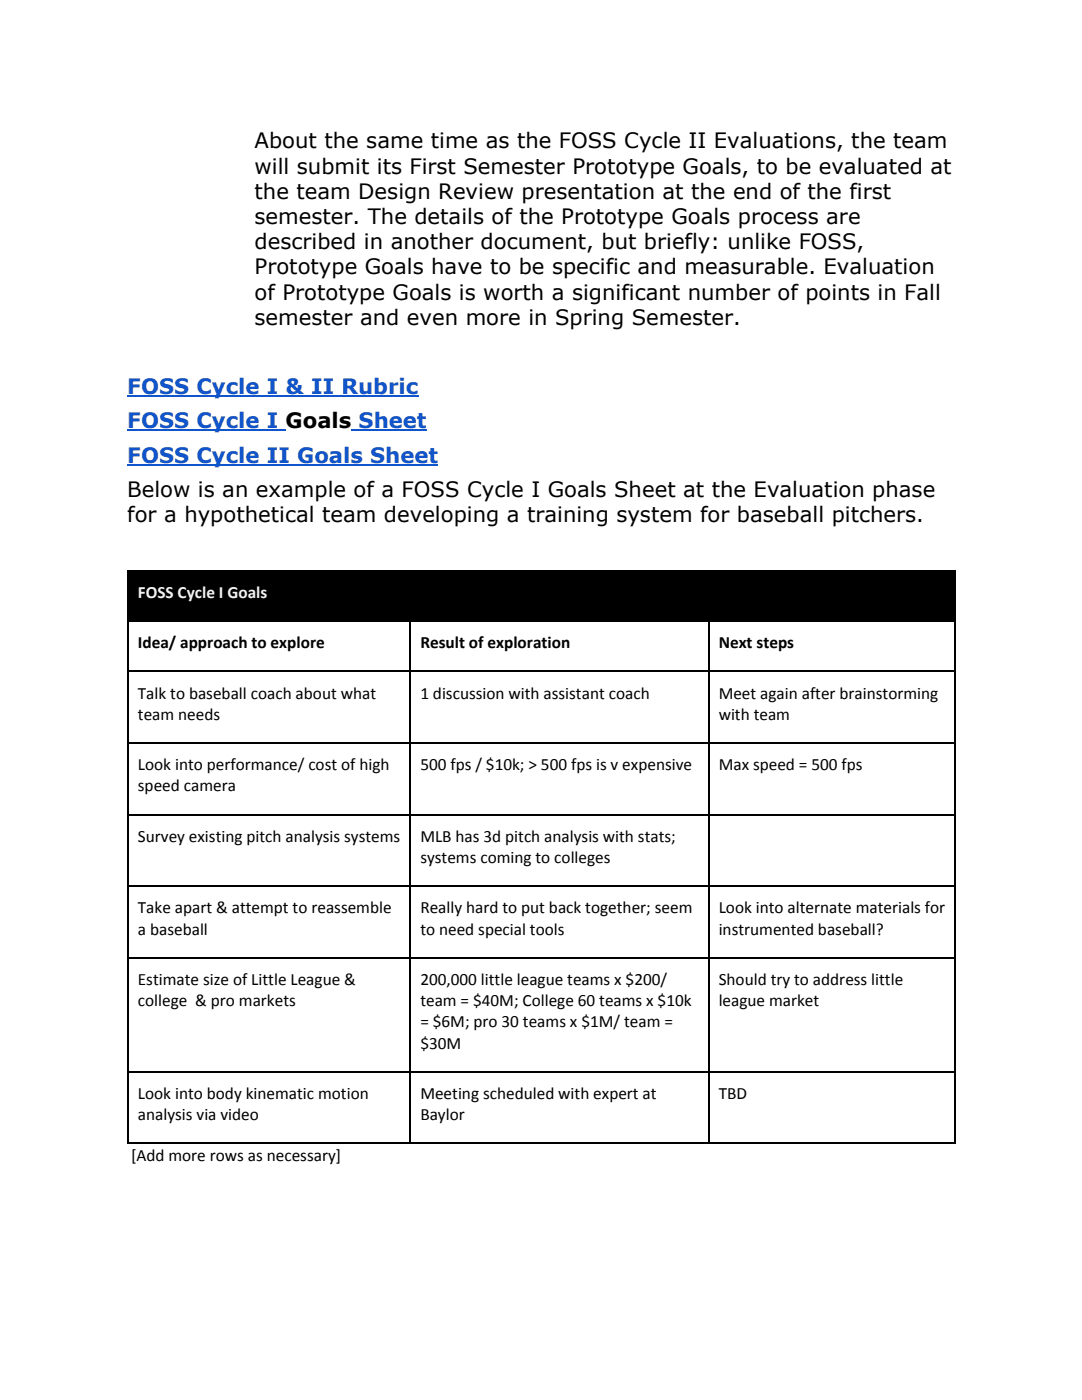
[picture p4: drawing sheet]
<svg xmlns="http://www.w3.org/2000/svg" width="216mm" height="279mm" viewBox="0 0 216 279" stroke-linecap="round" stroke-linejoin="round" font-family="sans-serif">
<defs><g id="words">
<g font-size="4.2">
<text x="50.8" y="29.6">About the same time as the FOSS Cycle II Evaluations, the team</text>
<text x="50.8" y="34.7">will submit its First Semester Prototype Goals, to be evaluated at</text>
<text x="50.8" y="39.7">the team Design Review presentation at the end of the first</text>
<text x="50.8" y="44.7">semester. The details of the Prototype Goals process are</text>
<text x="50.8" y="49.7">described in another document, but briefly: unlike FOSS,</text>
<text x="50.8" y="54.8">Prototype Goals have to be specific and measurable. Evaluation</text>
<text x="50.8" y="59.8">of Prototype Goals is worth a significant number of points in Fall</text>
<text x="50.8" y="64.8">semester and even more in Spring Semester.</text>
<text x="57" y="85.5">Goals​</text>
<text x="25.4" y="99.2">Below is an example of a FOSS Cycle I Goals Sheet at the Evaluation phase</text>
<text x="25.4" y="104.2">for a hypothetical team developing a training system for baseball pitchers.</text>
</g>
<g font-size="4.2" fill="#15c">
<text x="25.4" y="78.6">FOSS Cycle I &amp; II Rubric</text>
<text x="25.4" y="85.5">FOSS Cycle I ​</text>
<text x="71.6" y="85.5">Sheet</text>
<text x="25.4" y="92.3">FOSS Cycle II Goals Sheet</text>
</g>
<text font-size="3.4" fill="#f3f3f3" x="27.5" y="119.3">FOSS Cycle I Goals</text>
<g font-size="3.4">
<text x="27.5" y="129.4">Idea/ approach to explore</text>
<text x="83.9" y="129.4">Result of exploration</text>
<text x="143.4" y="129.4">Next steps</text>
<text x="27.5" y="139.4">Talk to baseball coach about what</text>
<text x="27.5" y="143.7">team needs</text>
<text x="83.9" y="139.4">1 discussion with assistant coach</text>
<text x="143.4" y="139.4">Meet again after brainstorming</text>
<text x="143.4" y="143.7">with team</text>
<text x="27.5" y="153.7">Look into performance/ cost of high</text>
<text x="83.9" y="153.7">500 fps / $10k; &gt; 500 fps is v expensive</text>
<text x="143.4" y="153.7">Max speed = 500 fps</text>
<text x="27.5" y="158">speed camera</text>
<text x="27.5" y="168">Survey existing pitch analysis systems</text>
<text x="83.9" y="168">MLB has 3d pitch analysis with stats;</text>
<text x="83.9" y="172.2">systems coming to colleges</text>
<text x="27.5" y="182.3">Take apart &amp; attempt to reassemble</text>
<text x="83.9" y="182.3">Really hard to put back together; seem</text>
<text x="143.4" y="182.3">Look into alternate materials for</text>
<text x="27.5" y="186.5">a baseball</text>
<text x="83.9" y="186.5">to need special tools</text>
<text x="143.4" y="186.5">instrumented baseball?</text>
<text x="27.5" y="196.6">Estimate size of Little League &amp;</text>
<text x="83.9" y="196.6">200,000 little league teams x $200/</text>
<text x="143.4" y="196.6">Should try to address little</text>
<text x="27.5" y="200.8">college &amp; pro markets</text>
<text x="83.9" y="200.8">team = $40M; College 60 teams x $10k</text>
<text x="143.4" y="200.8">league market</text>
<text x="83.9" y="205.1">= $6M; pro 30 teams x $1M/ team =</text>
<text x="83.9" y="209.3">$30M</text>
<text x="27.5" y="219.3">Look into body kinematic motion</text>
<text x="83.9" y="219.3">Meeting scheduled with expert at</text>
<text x="143.4" y="219.3">TBD</text>
<text x="27.5" y="223.6">analysis via video</text>
<text x="83.9" y="223.6">Baylor</text>
<text x="26.2" y="231.8">[Add more rows as necessary]</text>
</g>
</g></defs>
<path d="M25.4 79h58.1M25.4 85.9h31.6M25.4 92.7h62M70.1 85.9h15" fill="none" stroke="#15c" stroke-width=".26"/>
<path d="M25.4 113.8h56.4v10h-56.4zM27.5 115.9h25.7v4.2h-25.7zM81.8 113.8h59.5v10h-59.5zM141.3 113.8h49.2v10h-49.2z" fill="#000"/>
<g fill="none" stroke="#000" stroke-width=".26">
<path d="M25.4 113.9h165.4M25.5 113.8v114.5M81.9 113.8v114.5M141.4 113.8v114.5M190.6 113.8v114.5M25.4 134h165.4M25.4 124h165.4M25.4 148.3h165.4M25.4 176.9h165.4M25.4 162.6h165.4M25.4 191.2h165.4M25.4 213.9h165.4"/>
<path d="M25.4 228.2h165.4"/>
</g>
<use href="#words"/>
</svg>
